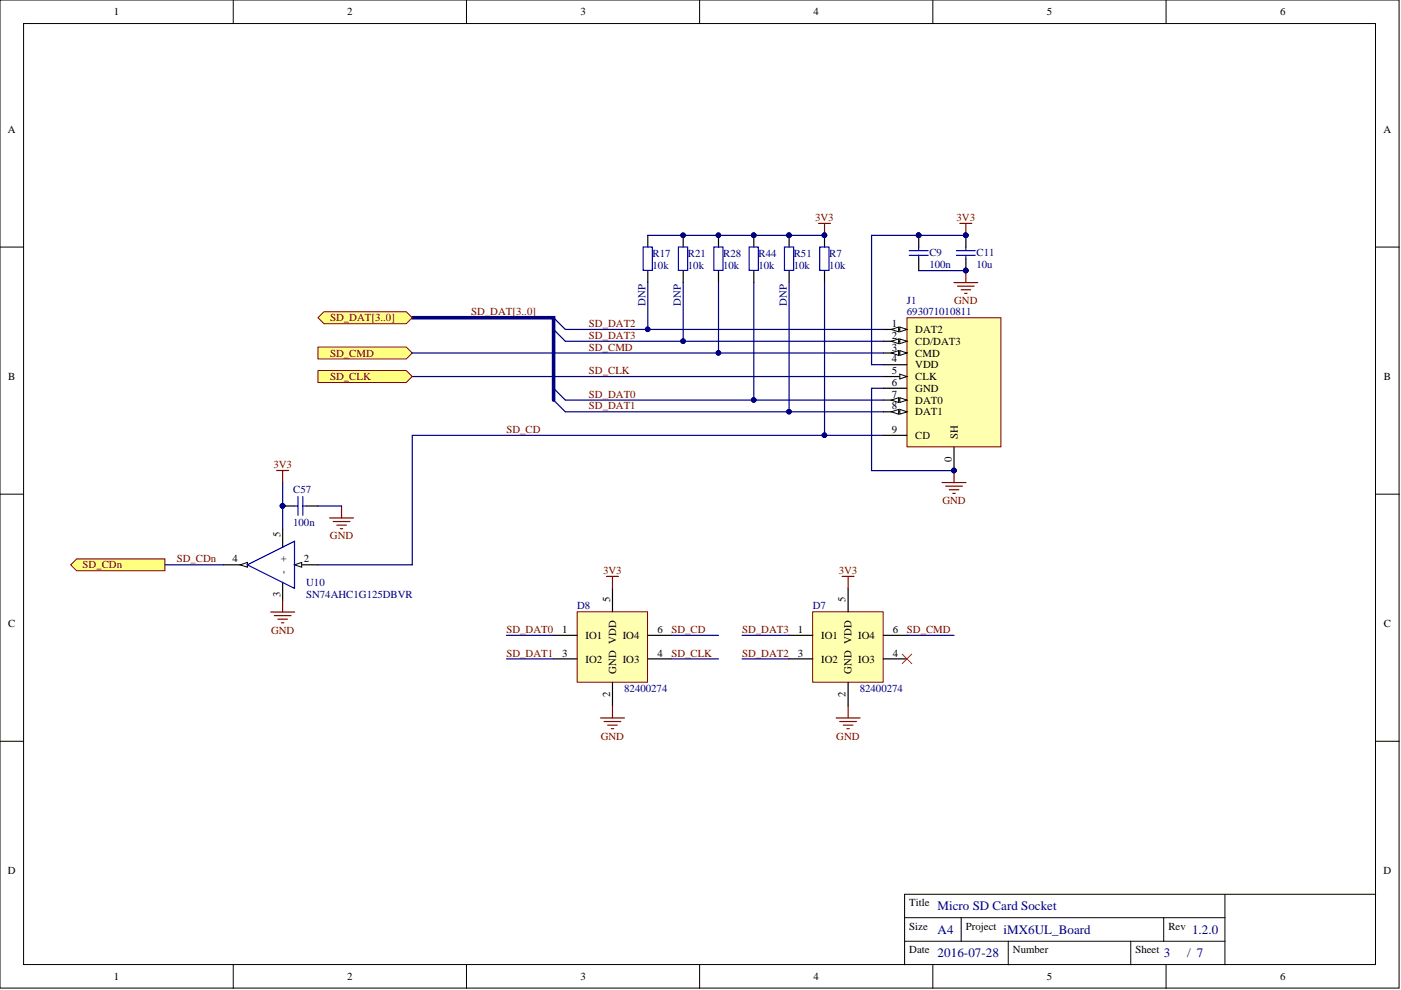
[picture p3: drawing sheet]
<svg xmlns="http://www.w3.org/2000/svg" width="297mm" height="210mm" viewBox="0 0 297 210" stroke-linecap="round" stroke-linejoin="round" font-family="sans-serif">
<defs><g id="words">
<g font-size="2.7" fill="#000080">
<text x="198.8" y="198">A4</text>
<text x="198.8" y="193">Micro SD Card Socket</text>
<text x="212.8" y="198">iMX6UL_Board</text>
<text x="252.7" y="198">1.2.0</text>
<text x="198.8" y="203">2016-07-28</text>
<text x="246.7" y="203">3</text>
</g>
<text font-size="2.7" x="251.7" y="203">/ 7</text>
<g font-size="2.3">
<text x="24.1" y="3.3">1</text>
<text x="73.6" y="3.3">2</text>
<text x="123.1" y="3.3">3</text>
<text x="172.5" y="3.3">4</text>
<text x="221.9" y="3.3">5</text>
<text x="271.4" y="3.3">6</text>
<text x="1.7" y="28.2">A</text>
<text x="293.3" y="28.2">A</text>
<text x="189.1" y="69.4">1</text>
<text x="189.1" y="71.8">2</text>
<text x="194.1" y="70.6">DAT2</text>
<text x="189.1" y="74.3">3</text>
<text x="189.1" y="76.8">4</text>
<text x="194.1" y="73.1">CD/DAT3</text>
<text x="194.1" y="75.6">CMD</text>
<text x="1.7" y="80.6">B</text>
<text x="189.1" y="79.3">5</text>
<text x="189.1" y="81.8">6</text>
<text x="194.1" y="78.1">VDD</text>
<text x="194.1" y="80.6">CLK</text>
<text x="194.1" y="83.1">GND</text>
<text x="293.4" y="80.6">B</text>
<text x="189.1" y="84.3">7</text>
<text x="189.1" y="86.8">8</text>
<text x="194.1" y="85.6">DAT0</text>
<text x="194.1" y="88.1">DAT1</text>
<text x="189.1" y="91.8">9</text>
<text x="194.1" y="93.1">CD</text>
<text x="203.1" y="93" transform="rotate(-90 203.1 93)">SH</text>
<text x="201.8" y="98" transform="rotate(-90 201.8 98)">0</text>
<text x="59.5" y="114" transform="rotate(-90 59.5 114)">5</text>
<text x="49.3" y="119.2">4</text>
<text x="60.7" y="119.1" transform="rotate(-90 60.7 119.1)">+</text>
<text x="64.4" y="119.2">2</text>
<text x="60.7" y="121.7" transform="rotate(-90 60.7 121.7)">-</text>
<text x="59.5" y="126.7" transform="rotate(-90 59.5 126.7)">3</text>
<text x="129.4" y="127.7" transform="rotate(-90 129.4 127.7)">5</text>
<text x="179.3" y="127.7" transform="rotate(-90 179.3 127.7)">5</text>
<text x="1.7" y="133">C</text>
<text x="119.2" y="134.2">1</text>
<text x="124.2" y="135.5">IO1</text>
<text x="132" y="135.5">IO4</text>
<text x="139.4" y="134.2">6</text>
<text x="169.1" y="134.2">1</text>
<text x="174.1" y="135.5">IO1</text>
<text x="182" y="135.5">IO4</text>
<text x="189.3" y="134.2">6</text>
<text x="293.4" y="133">C</text>
<text x="119.2" y="139.2">3</text>
<text x="124.2" y="140.5">IO2</text>
<text x="130.6" y="142.9" transform="rotate(-90 130.6 142.9)">GND VDD</text>
<text x="132" y="140.5">IO3</text>
<text x="139.4" y="139.2">4</text>
<text x="169.1" y="139.2">3</text>
<text x="174.1" y="140.5">IO2</text>
<text x="180.6" y="142.9" transform="rotate(-90 180.6 142.9)">GND VDD</text>
<text x="182" y="140.5">IO3</text>
<text x="189.3" y="139.2">4</text>
<text x="129.4" y="147.9" transform="rotate(-90 129.4 147.9)">2</text>
<text x="179.3" y="147.9" transform="rotate(-90 179.3 147.9)">2</text>
<text x="1.7" y="185.4">D</text>
<text x="293.3" y="185.4">D</text>
<text x="192.8" y="192.1">Title</text>
<text x="192.8" y="197.1">Size</text>
<text x="204.8" y="197.1">Project</text>
<text x="247.7" y="197.1">Rev</text>
<text x="192.8" y="202.1">Date</text>
<text x="214.8" y="202.1">Number</text>
<text x="240.7" y="202.1">Sheet</text>
<text x="24.1" y="207.8">1</text>
<text x="73.6" y="207.8">2</text>
<text x="123.1" y="207.8">3</text>
<text x="172.5" y="207.8">4</text>
<text x="221.9" y="207.8">5</text>
<text x="271.4" y="207.8">6</text>
</g>
<g font-size="2.3" fill="#800000">
<text x="172.8" y="46.9">3V3</text>
<text x="202.8" y="46.9">3V3</text>
<text x="202.3" y="64.5">GND</text>
<text x="70" y="68.1">SD_DAT[3..0]</text>
<text x="99.9" y="66.9">SD_DAT[3..0]</text>
<text x="124.9" y="69.4">SD_DAT2</text>
<text x="124.9" y="71.8">SD_DAT3</text>
<text x="70" y="75.6">SD_CMD</text>
<text x="124.9" y="74.3">SD_CMD</text>
<text x="70" y="80.6">SD_CLK</text>
<text x="124.9" y="79.3">SD_CLK</text>
<text x="124.9" y="86.8">SD_DAT1</text>
<text x="124.9" y="84.3">SD_DAT0</text>
<text x="107.4" y="91.8">SD_CD</text>
<text x="58" y="99.3">3V3</text>
<text x="199.8" y="106.9">GND</text>
<text x="37.5" y="119.2">SD_CDn</text>
<text x="69.9" y="114.4">GND</text>
<text x="17.5" y="120.5">SD_CDn</text>
<text x="127.9" y="121.7">3V3</text>
<text x="177.8" y="121.7">3V3</text>
<text x="57.5" y="134.3">GND</text>
<text x="107.4" y="134.2">SD_DAT0</text>
<text x="142.3" y="134.2">SD_CD</text>
<text x="157.3" y="134.2">SD_DAT3</text>
<text x="192.3" y="134.2">SD_CMD</text>
<text x="107.4" y="139.2">SD_DAT1</text>
<text x="142.3" y="139.2">SD_CLK</text>
<text x="157.3" y="139.2">SD_DAT2</text>
<text x="127.4" y="156.8">GND</text>
<text x="177.3" y="156.8">GND</text>
</g>
<g font-size="2.3" fill="#000080">
<text x="138.4" y="54.4">R17</text>
<text x="138.4" y="57">10k</text>
<text x="145.8" y="54.4">R21</text>
<text x="145.8" y="57">10k</text>
<text x="153.3" y="54.4">R28</text>
<text x="153.3" y="57">10k</text>
<text x="160.8" y="54.4">R44</text>
<text x="160.8" y="57">10k</text>
<text x="168.3" y="54.4">R51</text>
<text x="168.3" y="57">10k</text>
<text x="175.8" y="54.4">R7</text>
<text x="175.8" y="57">10k</text>
<text x="197.1" y="54.2">C9</text>
<text x="197.1" y="56.7">100n</text>
<text x="207" y="54.2">C11</text>
<text x="207" y="56.7">10u</text>
<text x="136.8" y="64.9" transform="rotate(-90 136.8 64.9)">DNP</text>
<text x="144.4" y="64.9" transform="rotate(-90 144.4 64.9)">DNP</text>
<text x="166.8" y="64.9" transform="rotate(-90 166.8 64.9)">DNP</text>
<text x="192.3" y="64.4">J1</text>
<text x="192.3" y="66.9">693071010811</text>
<text x="62.2" y="104.5">C57</text>
<text x="62.2" y="111.6">100n</text>
<text x="64.9" y="124.2">U10</text>
<text x="64.9" y="126.7">SN74AHC1G125DBVR</text>
<text x="122.4" y="129.2">D8</text>
<text x="172.3" y="129.2">D7</text>
<text x="132.4" y="146.7">82400274</text>
<text x="182.3" y="146.7">82400274</text>
</g>
</g></defs>
<g fill="#fff" stroke="#000" stroke-width=".21">
<path d="M0 0h296.6v209.5h-296.6z"/>
<path d="M5 5h286.6v199.5h-286.6z"/>
</g>
<g fill="none" stroke="#000" stroke-width=".21">
<path d="M49.5 0v5M98.9 0v5M148.3 0v5M197.8 0v5M247.2 0v5M0 52.4h5M291.7 52.4h5M0 104.8h5M291.7 104.8h5M0 157.2h5M291.7 157.2h5M191.8 199.6h67.9"/>
<path d="M191.8 194.6h67.9M203.8 194.6v5M213.8 199.6v5M239.7 199.6v5M246.7 194.6v5M259.7 189.6v15M291.7 189.6h-99.9v15M49.5 204.6v5M98.9 204.6v5M148.3 204.6v5M197.8 204.6v5M247.2 204.6v5"/>
</g>
<path d="M192.3 67.4h19.9v27.3h-19.9z" fill="#ffffb0" stroke="#800000" stroke-width=".21"/>
<path d="M187.3 69.8h5" fill="none" stroke="#000" stroke-width=".25"/>
<path d="M190.8 69.3l1.5 .5-1.5 .6z" fill="#fff"/>
<path d="M190.8 69.3l1.5 .5-1.5 .6z" fill="none" stroke="#000" stroke-width=".21"/>
<path d="M189 69.8l1.5-.5v1.1z" fill="#fff"/>
<path d="M189 69.8l1.5-.5v1.1z" fill="none" stroke="#000" stroke-width=".21"/>
<path d="M187.3 72.4h5" fill="none" stroke="#000" stroke-width=".25"/>
<path d="M190.8 71.9l1.5 .5-1.5 .5z" fill="#fff"/>
<path d="M190.8 71.9l1.5 .5-1.5 .5z" fill="none" stroke="#000" stroke-width=".21"/>
<path d="M189 72.4l1.5-.5v1z" fill="#fff"/>
<path d="M189 72.4l1.5-.5v1z" fill="none" stroke="#000" stroke-width=".21"/>
<path d="M187.3 74.8h5" fill="none" stroke="#000" stroke-width=".25"/>
<path d="M190.8 74.3l1.5 .5-1.5 .5z" fill="#fff"/>
<path d="M190.8 74.3l1.5 .5-1.5 .5z" fill="none" stroke="#000" stroke-width=".21"/>
<path d="M189 74.8l1.5-.5v1z" fill="#fff"/>
<path d="M189 74.8l1.5-.5v1z" fill="none" stroke="#000" stroke-width=".21"/>
<path d="M187.3 77.3h5M187.3 79.8h5" fill="none" stroke="#000" stroke-width=".25"/>
<path d="M190.8 79.3l1.5 .5-1.5 .5z" fill="#fff"/>
<path d="M190.8 79.3l1.5 .5-1.5 .5z" fill="none" stroke="#000" stroke-width=".21"/>
<path d="M187.3 82.3h5M187.3 84.8h5" fill="none" stroke="#000" stroke-width=".25"/>
<path d="M190.8 84.3l1.5 .5-1.5 .5z" fill="#fff"/>
<path d="M190.8 84.3l1.5 .5-1.5 .5z" fill="none" stroke="#000" stroke-width=".21"/>
<path d="M189 84.8l1.5-.5v1z" fill="#fff"/>
<path d="M189 84.8l1.5-.5v1z" fill="none" stroke="#000" stroke-width=".21"/>
<path d="M187.3 87.3h5" fill="none" stroke="#000" stroke-width=".25"/>
<path d="M190.8 86.8l1.5 .5-1.5 .5z" fill="#fff"/>
<path d="M190.8 86.8l1.5 .5-1.5 .5z" fill="none" stroke="#000" stroke-width=".21"/>
<path d="M189 87.3l1.5-.5v1z" fill="#fff"/>
<path d="M189 87.3l1.5-.5v1z" fill="none" stroke="#000" stroke-width=".21"/>
<path d="M194.8 49.9v2.5M194.8 54.9v2.5M204.8 49.9v2.5M204.8 54.9v2.5M187.3 92.3h5M202.3 94.8v5" fill="none" stroke="#000" stroke-width=".25"/>
<g fill="#000080" stroke="#000080" stroke-width=".21">
<circle cx="202.2" cy="99.8" r=".48"/>
<circle cx="194.8" cy="49.9" r=".48"/>
<circle cx="204.8" cy="57.4" r=".48"/>
<circle cx="204.8" cy="49.9" r=".48"/>
</g>
<path d="M202.2 59.9h5.1M204.8 57.4v2.5M203 60.7h3.6M203.8 61.4h2M204.5 62.2h.5M202.3 99.8v2.5M199.7 102.3h5.1M200.5 103.1h3.5M201.3 103.8h2M202 104.6h.5" fill="none" stroke="#800000" stroke-width=".25"/>
<path d="M194.8 57.4h10M87.4 79.8h99.9M117.4 67.4l2.5 2.4M117.4 69.8l2.5 2.6M117.4 82.3l2.5 2.5M117.4 84.8l2.5 2.5M187.3 82.3h-2.5v17.5h17.5" fill="none" stroke="#000080" stroke-width=".25"/>
<path d="M87.4 67.4h30v17.4" fill="none" stroke="#000080" stroke-width=".76"/>
<path d="M192.8 53.1h4M192.8 54.1h4M194.8 52.4v.7M194.8 54.1v.8M202.8 53.1h4M202.8 54.1h4M204.8 52.4v.7M204.8 54.1v.8" fill="none" stroke="#00f" stroke-width=".25"/>
<g fill="#ffff80" stroke="#800000" stroke-width=".21">
<path d="M67.4 67.4l1.3-1.3h17.4l1.3 1.3-1.3 1.2h-17.4z" fill-rule="evenodd"/>
<path d="M67.4 73.6h18.7l1.3 1.2-1.3 1.3h-18.7z" fill-rule="evenodd"/>
<path d="M67.4 78.6h18.7l1.3 1.2-1.3 1.3h-18.7z" fill-rule="evenodd"/>
<path d="M15 119.8l1.3-1.3h18.7v2.5h-18.7z" fill-rule="evenodd"/>
</g>
<path d="M194.8 49.9h-10v27.4h2.5" fill="none" stroke="#000080" stroke-width=".25"/>
<circle cx="194.8" cy="49.9" r=".48" fill="#000080" stroke="#000080" stroke-width=".21"/>
<path d="M122.4 129.7h14.9v14.9h-14.9z" fill="#ffffb0" stroke="#800000" stroke-width=".21"/>
<path d="M117.4 134.7h5M117.4 139.7h5M129.9 124.7v5M137.3 134.7h5M137.3 139.7h5M129.9 144.7v5" fill="none" stroke="#000" stroke-width=".25"/>
<path d="M127.3 152.2h5.1M128.1 153h3.5M128.8 153.7h2.1M129.6 154.5h.5M129.9 149.7v2.5" fill="none" stroke="#800000" stroke-width=".25"/>
<path d="M107.4 139.7h10M107.4 134.7h10M142.3 139.7h10" fill="none" stroke="#000080" stroke-width=".25"/>
<path d="M172.3 129.7h14.9v14.9h-14.9z" fill="#ffffb0" stroke="#800000" stroke-width=".21"/>
<g fill="none" stroke="#000" stroke-width=".25">
<path d="M137.3 49.9v2.5M137.3 57.4v2.5M144.9 49.9v2.5M144.9 57.4v2.5M152.3 49.9v2.5M152.3 57.4v2.5M159.8 49.9v2.5M159.8 57.4v2.5M167.3 49.9v2.5M167.3 57.4v2.5M174.8 49.9v2.5M174.8 57.4v2.5"/>
<path d="M59.9 107.3h2.5M62.4 119.8h5M64.9 107.3h2.5M167.3 134.7h5M167.3 139.7h5M179.8 124.7v5M187.3 134.7h5M187.3 139.7h5M179.8 144.7v5"/>
</g>
<g fill="none" stroke="#800000" stroke-width=".25">
<path d="M173.5 47.4h2.6M174.8 47.4v2.5M203.5 47.4h2.6M204.8 47.4v2.5M69.9 109.8h5.1M70.6 110.6h3.6M71.4 111.3h2M72.2 112.1h.5M72.4 107.3v2.5M128.6 122.2h2.5M129.9 122.2v2.5M178.5 122.2h2.6"/>
<path d="M179.8 122.2v2.5M177.3 152.2h5.1M178 153h3.6M178.8 153.7h2M179.6 154.5h.5M179.8 149.7v2.5"/>
</g>
<path d="M137.3 59.9v9.9M144.9 59.9v12.5M152.3 59.9v14.9M159.8 59.9v24.9M167.3 59.9v27.4M174.8 49.9h.1M174.8 59.9v32.4M194.8 49.9h10M142.3 134.7h10M157.3 134.7h10M157.3 139.7h10M192.3 134.7h10" fill="none" stroke="#000080" stroke-width=".25"/>
<g fill="#000080" stroke="#000080" stroke-width=".21">
<circle cx="159.8" cy="49.9" r=".48"/>
<circle cx="167.3" cy="49.9" r=".48"/>
<circle cx="137.3" cy="69.8" r=".48"/>
<circle cx="144.8" cy="72.3" r=".48"/>
<circle cx="152.3" cy="74.8" r=".48"/>
<circle cx="159.8" cy="84.8" r=".48"/>
<circle cx="167.3" cy="87.3" r=".48"/>
<circle cx="174.8" cy="49.9" r=".48"/>
<circle cx="174.8" cy="92.3" r=".48"/>
<circle cx="204.8" cy="49.9" r=".48"/>
<circle cx="194.8" cy="49.9" r=".48"/>
<circle cx="144.8" cy="49.9" r=".48"/>
<circle cx="152.3" cy="49.9" r=".48"/>
<circle cx="59.9" cy="107.3" r=".48"/>
</g>
<path d="M136.4 52.4h1.9v4.9h-1.9zM143.8 52.4h2v4.9h-2zM151.3 52.4h2v4.9h-2zM158.8 52.4h2v4.9h-2zM166.3 52.4h2v4.9h-2zM173.8 52.4h2v4.9h-2zM62.4 107.3h.8M63.2 105.3v4M64.2 105.3v4M64.2 107.3h.7" fill="none" stroke="#00f" stroke-width=".25"/>
<path d="M191.3 138.7l2 2M193.3 138.7l-2 2" fill="none" stroke="#f00" stroke-width=".21"/>
<path d="M62.4 119.8l1.6-.6v1.1z" fill="#fff"/>
<path d="M62.4 119.8l1.6-.6v1.1z" fill="none" stroke="#000" stroke-width=".21"/>
<path d="M47.4 119.8h5" fill="none" stroke="#000" stroke-width=".25"/>
<path d="M50.9 119.8l1.5-.6v1.1z" fill="#fff"/>
<path d="M50.9 119.8l1.5-.6v1.1z" fill="none" stroke="#000" stroke-width=".21"/>
<path d="M59.9 112.3v3.7M59.9 123.5v3.7" fill="none" stroke="#000" stroke-width=".25"/>
<path d="M52.4 119.8l10-5v9.9z" fill="none" stroke="#00f" stroke-width=".25"/>
<path d="M58.7 99.8h2.5M59.9 99.8v2.5M57.4 129.8h5.1M58.2 130.5h3.5M58.9 131.3h2M59.7 132h.5M59.9 127.2v2.6" fill="none" stroke="#800000" stroke-width=".25"/>
<path d="M137.3 49.9h37.5M87.4 74.8h99.9M119.9 72.4h67.4M119.9 69.8h67.4M119.9 87.3h67.4M119.9 84.8h67.4M187.3 92.3h-99.9v27.5h-20M35 119.8h12.4M59.9 102.3v10M67.4 107.3h5" fill="none" stroke="#000080" stroke-width=".25"/>
<g fill="#000080" stroke="#000080" stroke-width=".21">
<circle cx="59.9" cy="107.3" r=".48"/>
<circle cx="152.3" cy="74.8" r=".48"/>
<circle cx="167.3" cy="87.3" r=".48"/>
<circle cx="159.8" cy="84.8" r=".48"/>
<circle cx="144.8" cy="72.3" r=".48"/>
<circle cx="137.3" cy="69.8" r=".48"/>
<circle cx="174.8" cy="49.9" r=".48"/>
<circle cx="167.3" cy="49.9" r=".48"/>
<circle cx="159.8" cy="49.9" r=".48"/>
<circle cx="174.8" cy="92.3" r=".48"/>
</g>
<use href="#words"/>
</svg>
